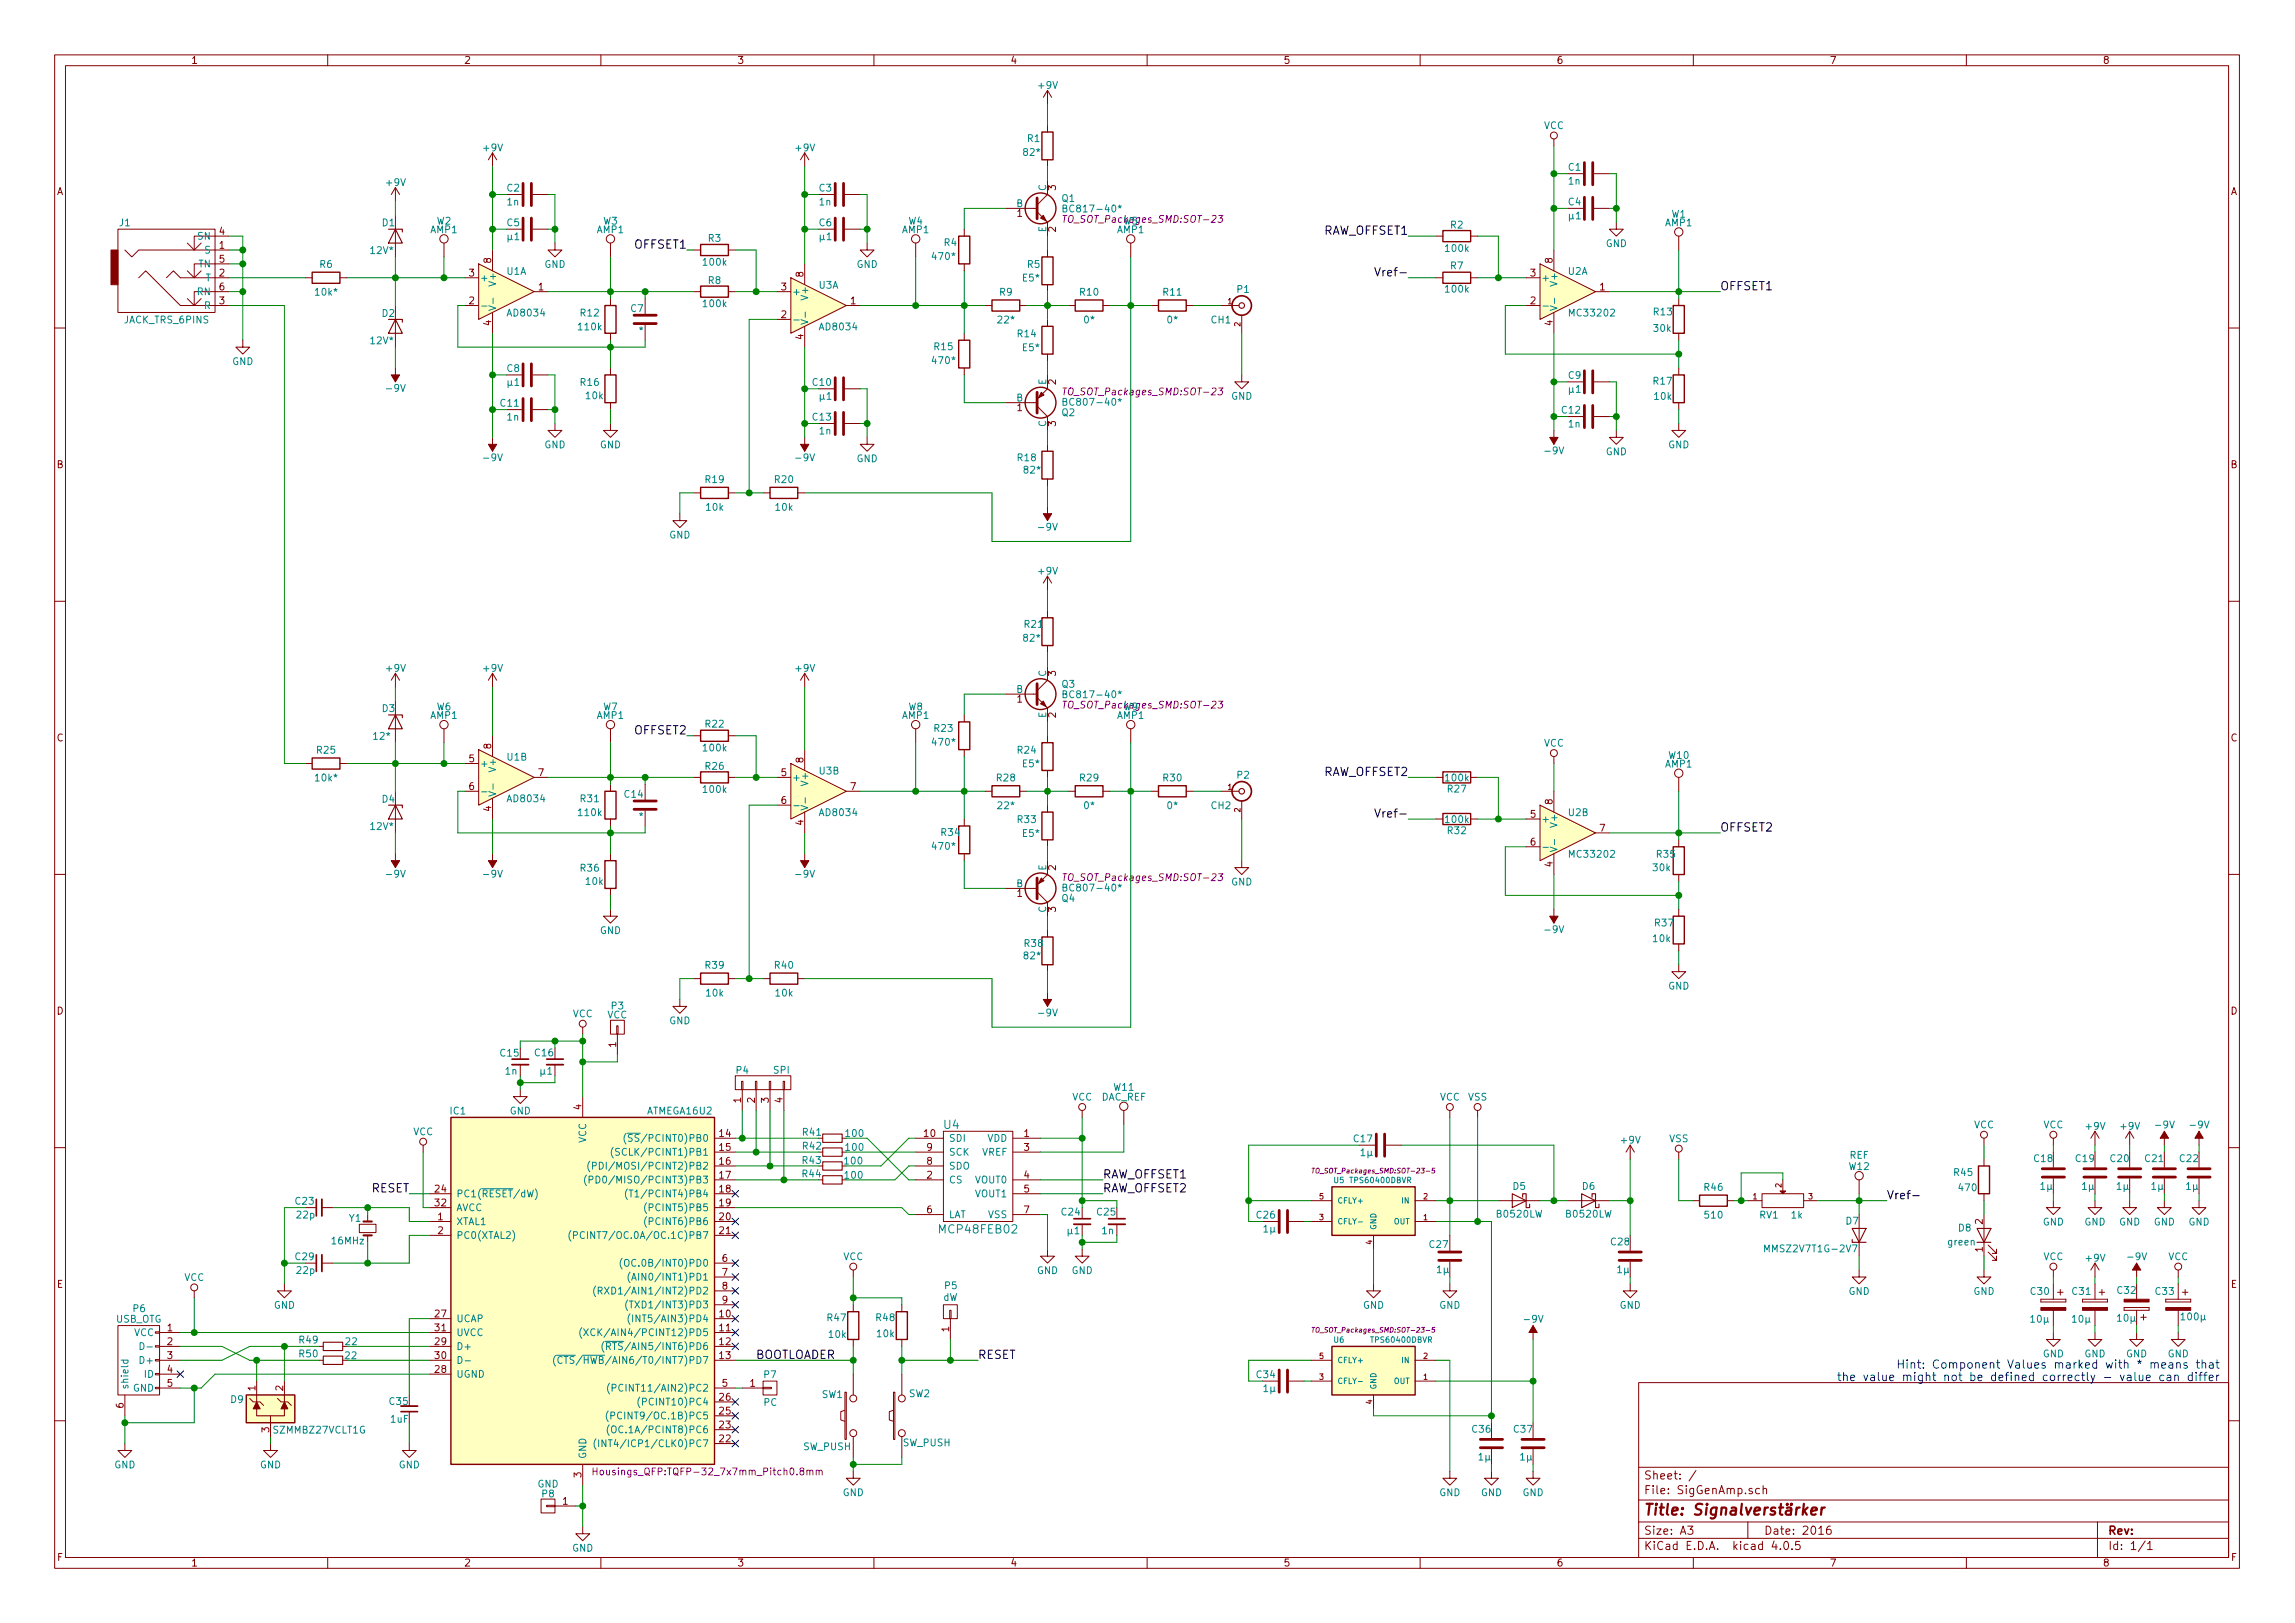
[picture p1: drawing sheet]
<svg xmlns="http://www.w3.org/2000/svg" width="420mm" height="297mm" viewBox="0 0 420 297" stroke-linecap="round" stroke-linejoin="round" font-family="sans-serif">
<defs><g id="words">
<text font-size="2.8" fill="#840000" x="301" y="277.3">Title: Signalverstärker</text>
<g font-size="2.1">
<text x="116.2" y="45.5">OFFSET1</text>
<text x="242" y="43">RAW_OFFSET1</text>
<text x="253" y="50.6">Vref-</text>
<text x="315" y="53.1">OFFSET1</text>
<text x="116.2" y="134.4">OFFSET2</text>
<text x="242" y="142">RAW_OFFSET2</text>
<text x="253" y="149.6">Vref-</text>
<text x="315" y="152.2">OFFSET2</text>
<text x="201.9" y="215.7">RAW_OFFSET1</text>
<text x="67.8" y="218.2">RESET</text>
<text x="201.9" y="218.2">RAW_OFFSET2</text>
<text x="345.4" y="219.5">Vref-</text>
<text x="138.4" y="248.7">BOOTLOADER</text>
<text x="179.1" y="248.7">RESET</text>
</g>
<g font-size="2.1" fill="#008484">
<text x="172.8" y="206.6">U4</text>
<text x="172.2" y="225.7">MCP48FEB02</text>
</g>
<g font-size="2.1" fill="#0000c2">
<text x="355.6" y="250.5">Hint: Component Values marked with * means that</text>
<text x="348.7" y="252.8">the value might not be defined correctly - value can differ</text>
</g>
<g font-size="2.1" fill="#840000">
<text x="301" y="273.5">File: SigGenAmp.sch</text>
<text x="301" y="270.8">Sheet: /</text>
<text x="301" y="280.9">Size: A3</text>
<text x="323" y="280.9">Date: 2016</text>
<text x="386" y="280.9">Rev:</text>
<text x="301" y="283.7">KiCad E.D.A. kicad 4.0.5</text>
<text x="386" y="283.7">Id: 1/1</text>
</g>
<g font-size="1.8" fill="#840000">
<text x="35" y="11.7">1</text>
<text x="85" y="11.7">2</text>
<text x="135" y="11.7">3</text>
<text x="185" y="11.7">4</text>
<text x="235" y="11.7">5</text>
<text x="285" y="11.7">6</text>
<text x="335" y="11.7">7</text>
<text x="385" y="11.7">8</text>
<text x="10.4" y="35.7">A</text>
<text x="193.3" y="34.8" transform="rotate(-90 193.3 34.8)">3</text>
<text x="408.4" y="35.7">A</text>
<text x="186.2" y="39.7">1</text>
<text x="40.2" y="45.5">1</text>
<text x="40.2" y="43">4</text>
<text x="193.3" y="42.4" transform="rotate(-90 193.3 42.4)">2</text>
<text x="40.2" y="50.6">2</text>
<text x="40.2" y="48">5</text>
<text x="40.2" y="53.1">6</text>
<text x="85.9" y="50.6">3</text>
<text x="89.9" y="48.1" transform="rotate(-90 89.9 48.1)">8</text>
<text x="98.6" y="53.1">1</text>
<text x="143" y="53.1">3</text>
<text x="147.1" y="50.7" transform="rotate(-90 147.1 50.7)">8</text>
<text x="280.2" y="50.6">3</text>
<text x="284.2" y="48.1" transform="rotate(-90 284.2 48.1)">8</text>
<text x="292.9" y="53.1">1</text>
<text x="40.2" y="55.7">3</text>
<text x="85.9" y="55.7">2</text>
<text x="89.9" y="59.6" transform="rotate(-90 89.9 59.6)">4</text>
<text x="143" y="58.2">2</text>
<text x="155.7" y="55.7">1</text>
<text x="280.2" y="55.7">2</text>
<text x="284.2" y="59.6" transform="rotate(-90 284.2 59.6)">4</text>
<text x="147.1" y="62.1" transform="rotate(-90 147.1 62.1)">4</text>
<text x="193.3" y="70.4" transform="rotate(-90 193.3 70.4)">2</text>
<text x="186.2" y="75.2">1</text>
<text x="193.3" y="78" transform="rotate(-90 193.3 78)">3</text>
<text x="10.4" y="85.7">B</text>
<text x="408.4" y="85.7">B</text>
<text x="193.3" y="123.7" transform="rotate(-90 193.3 123.7)">3</text>
<text x="186.2" y="128.6">1</text>
<text x="193.3" y="131.3" transform="rotate(-90 193.3 131.3)">2</text>
<text x="10.4" y="135.7">C</text>
<text x="89.9" y="137" transform="rotate(-90 89.9 137)">8</text>
<text x="408.4" y="135.7">C</text>
<text x="85.9" y="139.5">5</text>
<text x="98.6" y="142">7</text>
<text x="143" y="142">5</text>
<text x="147.1" y="139.6" transform="rotate(-90 147.1 139.6)">8</text>
<text x="85.9" y="144.6">6</text>
<text x="89.9" y="148.5" transform="rotate(-90 89.9 148.5)">4</text>
<text x="143" y="147.1">6</text>
<text x="155.7" y="144.6">7</text>
<text x="280.2" y="149.6">5</text>
<text x="284.2" y="147.2" transform="rotate(-90 284.2 147.2)">8</text>
<text x="147.1" y="151" transform="rotate(-90 147.1 151)">4</text>
<text x="280.2" y="154.7">6</text>
<text x="292.9" y="152.2">7</text>
<text x="193.3" y="159.3" transform="rotate(-90 193.3 159.3)">2</text>
<text x="284.2" y="158.6" transform="rotate(-90 284.2 158.6)">4</text>
<text x="186.2" y="164.1">1</text>
<text x="193.3" y="166.9" transform="rotate(-90 193.3 166.9)">3</text>
<text x="10.4" y="185.7">D</text>
<text x="408.4" y="185.7">D</text>
<text x="112.8" y="191.7" transform="rotate(-90 112.8 191.7)">1</text>
<text x="106.4" y="203.1" transform="rotate(-90 106.4 203.1)">4</text>
<text x="135.6" y="201.8" transform="rotate(-90 135.6 201.8)">1</text>
<text x="138.2" y="201.8" transform="rotate(-90 138.2 201.8)">2</text>
<text x="140.7" y="201.8" transform="rotate(-90 140.7 201.8)">3</text>
<text x="143.3" y="201.8" transform="rotate(-90 143.3 201.8)">4</text>
<text x="131.7" y="208.1">14</text>
<text x="169.2" y="208.1">10</text>
<text x="187.5" y="208.1">1</text>
<text x="131.7" y="210.6">15</text>
<text x="131.7" y="213.1">16</text>
<text x="131.7" y="215.7">17</text>
<text x="169.7" y="215.7">2</text>
<text x="169.7" y="213.1">8</text>
<text x="169.7" y="210.6">9</text>
<text x="187.5" y="210.6">3</text>
<text x="187.5" y="215.7">4</text>
<text x="79.7" y="220.8">32</text>
<text x="79.7" y="218.2">24</text>
<text x="131.7" y="218.2">18</text>
<text x="131.7" y="220.8">19</text>
<text x="187.5" y="218.2">5</text>
<text x="80.2" y="223.3">1</text>
<text x="80.2" y="225.8">2</text>
<text x="131.7" y="223.3">20</text>
<text x="131.7" y="225.8">21</text>
<text x="169.7" y="222">6</text>
<text x="187.5" y="222">7</text>
<text x="363" y="224" transform="rotate(-90 363 224)">2</text>
<text x="132.2" y="230.9">6</text>
<text x="132.2" y="233.5">7</text>
<text x="363" y="229.1" transform="rotate(-90 363 229.1)">1</text>
<text x="10.4" y="235.7">E</text>
<text x="132.2" y="236">8</text>
<text x="132.2" y="238.5">9</text>
<text x="408.4" y="235.7">E</text>
<text x="30.6" y="243.6">1</text>
<text x="79.7" y="243.6">31</text>
<text x="79.7" y="241.1">27</text>
<text x="131.7" y="241.1">10</text>
<text x="131.7" y="243.6">11</text>
<text x="173.7" y="243.7" transform="rotate(-90 173.7 243.7)">1</text>
<text x="30.6" y="246.2">2</text>
<text x="30.6" y="248.7">3</text>
<text x="30.6" y="251.2">4</text>
<text x="79.7" y="248.7">30</text>
<text x="79.7" y="251.2">28</text>
<text x="79.7" y="246.2">29</text>
<text x="131.7" y="246.2">12</text>
<text x="131.7" y="248.7">13</text>
<text x="22.6" y="257.7" transform="rotate(-90 22.6 257.7)">6</text>
<text x="30.6" y="253.8">5</text>
<text x="46.7" y="254.5" transform="rotate(-90 46.7 254.5)">1</text>
<text x="51.8" y="254.5" transform="rotate(-90 51.8 254.5)">2</text>
<text x="131.7" y="256.3">26</text>
<text x="132.2" y="253.8">5</text>
<text x="137.3" y="253.8">1</text>
<text x="49.3" y="262.1" transform="rotate(-90 49.3 262.1)">3</text>
<text x="131.7" y="263.9">22</text>
<text x="131.7" y="261.4">23</text>
<text x="131.7" y="258.9">25</text>
<text x="103" y="275.4">1</text>
<text x="106.4" y="270.4" transform="rotate(-90 106.4 270.4)">3</text>
<text x="10.5" y="285.7">F</text>
<text x="35" y="286.7">1</text>
<text x="85" y="286.7">2</text>
<text x="135" y="286.7">3</text>
<text x="185" y="286.7">4</text>
<text x="235" y="286.7">5</text>
<text x="285" y="286.7">6</text>
<text x="335" y="286.7">7</text>
<text x="385" y="286.7">8</text>
<text x="408.5" y="285.7">F</text>
</g>
<g font-size="1.8" fill="#008484">
<text x="190.2" y="16.2">+9V</text>
<text x="282.6" y="23.6">VCC</text>
<text x="88.6" y="27.7">+9V</text>
<text x="145.7" y="27.7">+9V</text>
<text x="187.5" y="28.5">82*</text>
<text x="188.1" y="26">R1</text>
<text x="70.8" y="34">+9V</text>
<text x="92.8" y="35">C2</text>
<text x="150" y="35">C3</text>
<text x="191.5" y="35" transform="rotate(-90 191.5 35)">C</text>
<text x="287.1" y="31.2">C1</text>
<text x="287.2" y="33.8">1n</text>
<text x="21.9" y="41.4">J1</text>
<text x="70" y="41.4">D1</text>
<text x="80" y="41.1">W2</text>
<text x="92.8" y="41.4">C5</text>
<text x="92.9" y="37.6">1n</text>
<text x="110.4" y="41.1">W3</text>
<text x="150" y="41.4">C6</text>
<text x="150" y="37.6">1n</text>
<text x="166.3" y="41.1">W4</text>
<text x="186.1" y="37.9">B</text>
<text x="194.4" y="36.9">Q1</text>
<text x="205.7" y="41.1">W5</text>
<text x="265.6" y="41.8">R2</text>
<text x="287.1" y="37.6">C4</text>
<text x="287.3" y="40.1">µ1</text>
<text x="304.9" y="41.4">AMP1</text>
<text x="306" y="39.8">W1</text>
<text x="36.1" y="43.9">SN</text>
<text x="37.4" y="46.4">S</text>
<text x="67.9" y="46.5">12V*</text>
<text x="78.8" y="42.7">AMP1</text>
<text x="93" y="43.9">µ1</text>
<text x="109.3" y="42.7">AMP1</text>
<text x="129.7" y="44.2">R3</text>
<text x="150.1" y="43.9">µ1</text>
<text x="165.2" y="42.7">AMP1</text>
<text x="170.9" y="47.6">470*</text>
<text x="172.9" y="45">R4</text>
<text x="191.5" y="42.5" transform="rotate(-90 191.5 42.5)">E</text>
<text x="204.6" y="42.7">AMP1</text>
<text x="264.7" y="46.1">100k</text>
<text x="294" y="45.2">GND</text>
<text x="36.2" y="48.9">TN</text>
<text x="37.5" y="51.5">T</text>
<text x="58.6" y="49">R6</text>
<text x="87.9" y="51.5">+</text>
<text x="90.8" y="52" transform="rotate(-90 90.8 52)">V+</text>
<text x="92.8" y="50.3">U1A</text>
<text x="99.6" y="49">GND</text>
<text x="128.9" y="48.6">100k</text>
<text x="129.7" y="52">R8</text>
<text x="149.9" y="52.8">U3A</text>
<text x="156.8" y="49">GND</text>
<text x="187.3" y="51.5">E5*</text>
<text x="188.1" y="49">R5</text>
<text x="226.5" y="53.6">P1</text>
<text x="264.7" y="53.5">100k</text>
<text x="265.6" y="49.3">R7</text>
<text x="282.2" y="51.5">+</text>
<text x="285.1" y="52" transform="rotate(-90 285.1 52)">V+</text>
<text x="287.1" y="50.3">U2A</text>
<text x="22.8" y="59.2">JACK_TRS_6PINS</text>
<text x="36" y="54">RN</text>
<text x="37.3" y="56.6">R</text>
<text x="57.9" y="54.1">10k*</text>
<text x="70" y="58">D2</text>
<text x="93.1" y="57.9">AD8034</text>
<text x="106.3" y="57.9">R12</text>
<text x="115.5" y="57.1">C7</text>
<text x="128.9" y="56.2">100k</text>
<text x="145" y="54">+</text>
<text x="148" y="54.6" transform="rotate(-90 148 54.6)">V+</text>
<text x="182.8" y="59.2">22*</text>
<text x="183" y="54.1">R9</text>
<text x="197.8" y="54.1">R10</text>
<text x="198.6" y="59.2">0*</text>
<text x="213" y="54.1">R11</text>
<text x="213.8" y="59.2">0*</text>
<text x="221.8" y="59.2">CH1</text>
<text x="287.6" y="57.9">MC33202</text>
<text x="302.8" y="57.7">R13</text>
<text x="67.9" y="63">12V*</text>
<text x="106" y="60.4">110k</text>
<text x="117" y="61.1">*</text>
<text x="150.2" y="60.4">AD8034</text>
<text x="171.1" y="64.1">R15</text>
<text x="186.3" y="61.7">R14</text>
<text x="187.3" y="64.2">E5*</text>
<text x="302.8" y="60.7">30k</text>
<text x="42.5" y="66.8">GND</text>
<text x="71" y="71.7">-9V</text>
<text x="92.8" y="68.1">C8</text>
<text x="93" y="70.6">µ1</text>
<text x="106.3" y="70.6">R16</text>
<text x="148.8" y="70.6">C10</text>
<text x="170.9" y="66.6">470*</text>
<text x="191.5" y="70.5" transform="rotate(-90 191.5 70.5)">E</text>
<text x="287.1" y="69.3">C9</text>
<text x="287.3" y="71.9">µ1</text>
<text x="302.7" y="70.4">R17</text>
<text x="91.7" y="74.4">C11</text>
<text x="92.9" y="76.9">1n</text>
<text x="107.3" y="73">10k</text>
<text x="148.8" y="76.9">C13</text>
<text x="150.1" y="73.1">µ1</text>
<text x="186.1" y="73.4">B</text>
<text x="194.4" y="76.1">Q2</text>
<text x="225.4" y="73.1">GND</text>
<text x="286" y="75.7">C12</text>
<text x="302.9" y="73.2">10k</text>
<text x="99.6" y="82">GND</text>
<text x="109.8" y="82">GND</text>
<text x="150" y="79.5">1n</text>
<text x="191.5" y="78.1" transform="rotate(-90 191.5 78.1)">C</text>
<text x="283.1" y="83.1">-9V</text>
<text x="287.2" y="78.2">1n</text>
<text x="294" y="83.3">GND</text>
<text x="305.4" y="82">GND</text>
<text x="88.8" y="84.4">-9V</text>
<text x="129.2" y="88.4">R19</text>
<text x="141.9" y="88.4">R20</text>
<text x="145.9" y="84.4">-9V</text>
<text x="156.8" y="84.6">GND</text>
<text x="186.3" y="84.4">R18</text>
<text x="187.6" y="86.7">82*</text>
<text x="129.3" y="93.5">10k</text>
<text x="142" y="93.5">10k</text>
<text x="122.5" y="98.5">GND</text>
<text x="190.4" y="97.1">-9V</text>
<text x="190.2" y="105.1">+9V</text>
<text x="187.5" y="117.4">82*</text>
<text x="187.6" y="114.9">R21</text>
<text x="70.8" y="122.9">+9V</text>
<text x="88.6" y="122.9">+9V</text>
<text x="145.7" y="122.9">+9V</text>
<text x="191.5" y="123.9" transform="rotate(-90 191.5 123.9)">C</text>
<text x="194.4" y="125.8">Q3</text>
<text x="70" y="130.3">D3</text>
<text x="78.8" y="131.6">AMP1</text>
<text x="80" y="130">W6</text>
<text x="109.3" y="131.6">AMP1</text>
<text x="110.4" y="130">W7</text>
<text x="165.2" y="131.6">AMP1</text>
<text x="166.3" y="130">W8</text>
<text x="186.1" y="126.8">B</text>
<text x="191.5" y="131.4" transform="rotate(-90 191.5 131.4)">E</text>
<text x="204.6" y="131.6">AMP1</text>
<text x="205.7" y="130">W9</text>
<text x="58.1" y="137.9">R25</text>
<text x="68.5" y="135.4">12*</text>
<text x="128.9" y="137.5">100k</text>
<text x="129.2" y="133.1">R22</text>
<text x="170.9" y="136.5">470*</text>
<text x="171.1" y="133.9">R23</text>
<text x="186.3" y="137.9">R24</text>
<text x="282.6" y="136.6">VCC</text>
<text x="57.9" y="143">10k*</text>
<text x="87.9" y="140.4">+</text>
<text x="90.8" y="140.9" transform="rotate(-90 90.8 140.9)">V+</text>
<text x="92.9" y="139.2">U1B</text>
<text x="129.2" y="140.9">R26</text>
<text x="145" y="142.9">+</text>
<text x="148" y="143.5" transform="rotate(-90 148 143.5)">V+</text>
<text x="150" y="141.7">U3B</text>
<text x="182.5" y="143">R28</text>
<text x="187.3" y="140.4">E5*</text>
<text x="197.8" y="143">R29</text>
<text x="213" y="143">R30</text>
<text x="226.5" y="142.5">P2</text>
<text x="264.7" y="143">100k</text>
<text x="304.9" y="140.4">AMP1</text>
<text x="305.5" y="138.9">W10</text>
<text x="70" y="146.9">D4</text>
<text x="93.1" y="146.8">AD8034</text>
<text x="106" y="149.3">110k</text>
<text x="106.3" y="146.8">R31</text>
<text x="114.4" y="146">C14</text>
<text x="128.9" y="145.1">100k</text>
<text x="150.2" y="149.3">AD8034</text>
<text x="182.8" y="148.1">22*</text>
<text x="198.6" y="148.1">0*</text>
<text x="213.8" y="148.1">0*</text>
<text x="221.8" y="148.1">CH2</text>
<text x="265.1" y="145">R27</text>
<text x="287.2" y="149.3">U2B</text>
<text x="67.9" y="151.9">12V*</text>
<text x="117" y="150">*</text>
<text x="170.9" y="155.5">470*</text>
<text x="172.4" y="153">R34</text>
<text x="186.3" y="150.6">R33</text>
<text x="187.3" y="153.1">E5*</text>
<text x="264.7" y="150.6">100k</text>
<text x="265.1" y="152.6">R32</text>
<text x="282.2" y="150.5">+</text>
<text x="285.1" y="151.1" transform="rotate(-90 285.1 151.1)">V+</text>
<text x="71" y="160.6">-9V</text>
<text x="88.8" y="160.6">-9V</text>
<text x="106.3" y="159.5">R36</text>
<text x="107.3" y="161.9">10k</text>
<text x="145.9" y="160.6">-9V</text>
<text x="191.5" y="159.4" transform="rotate(-90 191.5 159.4)">E</text>
<text x="287.6" y="157">MC33202</text>
<text x="302.7" y="159.4">30k</text>
<text x="303.4" y="157">R35</text>
<text x="186.1" y="162.3">B</text>
<text x="191.5" y="167" transform="rotate(-90 191.5 167)">C</text>
<text x="194.4" y="165">Q4</text>
<text x="225.4" y="162">GND</text>
<text x="109.8" y="170.9">GND</text>
<text x="187.6" y="173.3">R38</text>
<text x="283.1" y="170.8">-9V</text>
<text x="302.7" y="172.4">10k</text>
<text x="303" y="169.5">R37</text>
<text x="129.2" y="177.3">R39</text>
<text x="141.9" y="177.3">R40</text>
<text x="187.6" y="175.6">82*</text>
<text x="112" y="184.7">P3</text>
<text x="129.3" y="182.4">10k</text>
<text x="142" y="182.4">10k</text>
<text x="190.4" y="186">-9V</text>
<text x="305.4" y="181.1">GND</text>
<text x="104.8" y="186.2">VCC</text>
<text x="111.2" y="186.4">VCC</text>
<text x="122.5" y="187.4">GND</text>
<text x="91.6" y="193.4">C15</text>
<text x="92.5" y="196.7">1n</text>
<text x="98" y="193.3">C16</text>
<text x="99" y="196.7">µ1</text>
<text x="134.8" y="196.5">P4</text>
<text x="141.6" y="196.5">SPI</text>
<text x="82.4" y="203.9">IC1</text>
<text x="93.3" y="203.9">GND</text>
<text x="118.5" y="203.9">ATMEGA16U2</text>
<text x="196.3" y="201.4">VCC</text>
<text x="201.6" y="201.4">DAC_REF</text>
<text x="203.9" y="199.6">W11</text>
<text x="263.6" y="201.4">VCC</text>
<text x="268.8" y="201.4">VSS</text>
<text x="75.6" y="207.8">VCC</text>
<text x="107.3" y="209.3" transform="rotate(-90 107.3 209.3)">VCC</text>
<text x="116" y="209">(SS/PCINT0)PB0</text>
<text x="147" y="207.8">R41</text>
<text x="154.9" y="208.1">100</text>
<text x="173.7" y="209">SDI</text>
<text x="180.7" y="209">VDD</text>
<text x="247.9" y="209">C17</text>
<text x="296.8" y="209.3">+9V</text>
<text x="305.6" y="209">VSS</text>
<text x="361.4" y="206.5">VCC</text>
<text x="374.1" y="206.5">VCC</text>
<text x="381.9" y="206.7">+9V</text>
<text x="388.3" y="206.7">+9V</text>
<text x="394.9" y="206.5">-9V</text>
<text x="401.2" y="206.5">-9V</text>
<text x="110.4" y="214">(PDI/MOSI/PCINT2)PB2</text>
<text x="113.6" y="211.5">(SCLK/PCINT1)PB1</text>
<text x="146.9" y="215.5">R44</text>
<text x="147" y="213">R43</text>
<text x="147" y="210.4">R42</text>
<text x="154.7" y="213.1">100</text>
<text x="154.8" y="215.7">100</text>
<text x="154.9" y="210.6">100</text>
<text x="173.7" y="214">SDO</text>
<text x="173.7" y="211.5">SCK</text>
<text x="179.7" y="211.5">VREF</text>
<text x="249.2" y="211.6">1µ</text>
<text x="338.6" y="214.1">W12</text>
<text x="338.6" y="212.1">REF</text>
<text x="357.8" y="215.2">R45</text>
<text x="372.4" y="212.7">C18</text>
<text x="380.1" y="212.7">C19</text>
<text x="386.4" y="212.7">C20</text>
<text x="392.8" y="212.7">C21</text>
<text x="399.1" y="212.7">C22</text>
<text x="54.1" y="220.5">C23</text>
<text x="83.6" y="221.7">AVCC</text>
<text x="83.6" y="219.1">PC1(RESET/dW)</text>
<text x="109.9" y="216.6">(PD0/MISO/PCINT3)PB3</text>
<text x="116.3" y="219.1">(T1/PCINT4)PB4</text>
<text x="118.9" y="221.7">(PCINT5)PB5</text>
<text x="173.7" y="216.6">CS</text>
<text x="178.5" y="216.6">VOUT0</text>
<text x="178.5" y="219.1">VOUT1</text>
<text x="277" y="217.7">D5</text>
<text x="289.7" y="217.7">D6</text>
<text x="312.1" y="217.9">R46</text>
<text x="358.7" y="218">470</text>
<text x="373.6" y="217.7">1µ</text>
<text x="381.3" y="217.7">1µ</text>
<text x="387.6" y="217.7">1µ</text>
<text x="394" y="217.7">1µ</text>
<text x="400.3" y="217.7">1µ</text>
<text x="54.4" y="223">22p</text>
<text x="60.8" y="227.7">16MHz</text>
<text x="63.9" y="223.6">Y1</text>
<text x="83.6" y="224.2">XTAL1</text>
<text x="83.6" y="226.7">PC0(XTAL2)</text>
<text x="107.1" y="226.7">(PCINT7/OC.0A/OC.1C)PB7</text>
<text x="118.9" y="224.2">(PCINT6)PB6</text>
<text x="173.7" y="222.9">LAT</text>
<text x="180.9" y="222.9">VSS</text>
<text x="194.4" y="222.4">C24</text>
<text x="195.5" y="225.9">µ1</text>
<text x="200.9" y="222.4">C25</text>
<text x="201.8" y="225.9">1n</text>
<text x="230.1" y="223">C26</text>
<text x="231.4" y="225.5">1µ</text>
<text x="274.1" y="222.8">B0520LW</text>
<text x="286.8" y="222.8">B0520LW</text>
<text x="295" y="227.9">C28</text>
<text x="312.2" y="223">510</text>
<text x="322.1" y="223">RV1</text>
<text x="328" y="223">1k</text>
<text x="338" y="224.1">D7</text>
<text x="356.7" y="227.9">green</text>
<text x="358.6" y="225.4">D8</text>
<text x="374" y="224.3">GND</text>
<text x="381.6" y="224.3">GND</text>
<text x="387.9" y="224.3">GND</text>
<text x="394.3" y="224.3">GND</text>
<text x="400.6" y="224.3">GND</text>
<text x="54.1" y="230.6">C29</text>
<text x="54.4" y="233.1">22p</text>
<text x="115.4" y="231.8">(OC.0B/INT0)PD0</text>
<text x="154.4" y="230.6">VCC</text>
<text x="189.8" y="233.2">GND</text>
<text x="196.2" y="233.2">GND</text>
<text x="261.7" y="228.4">C27</text>
<text x="263.1" y="233">1µ</text>
<text x="296.2" y="233">1µ</text>
<text x="323.7" y="229.2">MMSZ2V7T1G-2V7</text>
<text x="374.1" y="230.6">VCC</text>
<text x="381.9" y="230.9">+9V</text>
<text x="389.8" y="230.6">-9V</text>
<text x="396.9" y="230.6">VCC</text>
<text x="33.7" y="234.4">VCC</text>
<text x="50.1" y="239.5">GND</text>
<text x="111.6" y="236.9">(RXD1/AIN1/INT2)PD2</text>
<text x="116.3" y="239.4">(TXD1/INT3)PD3</text>
<text x="116.8" y="234.4">(AIN0/INT1)PD1</text>
<text x="172.6" y="238.1">dW</text>
<text x="173" y="235.9">P5</text>
<text x="249.5" y="239.5">GND</text>
<text x="263.5" y="239.5">GND</text>
<text x="296.5" y="239.5">GND</text>
<text x="338.4" y="237">GND</text>
<text x="361.3" y="237">GND</text>
<text x="371.8" y="237">C30</text>
<text x="379.4" y="237">C31</text>
<text x="387.7" y="236.8">C32</text>
<text x="394.7" y="237">C33</text>
<text x="21.1" y="242">USB_OTG</text>
<text x="24.4" y="240.1">P6</text>
<text x="24.5" y="244.5">VCC</text>
<text x="54.8" y="245.9">R49</text>
<text x="83.6" y="244.5">UVCC</text>
<text x="83.6" y="242">UCAP</text>
<text x="109.1" y="244.5">(XCK/AIN4/PCINT12)PD5</text>
<text x="116.8" y="242">(INT5/AIN3)PD4</text>
<text x="151.5" y="241.8">R47</text>
<text x="151.8" y="244.8">10k</text>
<text x="160.5" y="241.8">R48</text>
<text x="160.6" y="244.7">10k</text>
<text x="279.3" y="242">-9V</text>
<text x="371.9" y="242">10µ</text>
<text x="379.5" y="242">10µ</text>
<text x="387.8" y="241.9">10µ</text>
<text x="399.5" y="241.6">100µ</text>
<text x="25.9" y="249.6">D+</text>
<text x="54.8" y="248.4">R50</text>
<text x="63.2" y="248.7">22</text>
<text x="63.3" y="246.2">22</text>
<text x="83.6" y="247.1">D+</text>
<text x="105.5" y="249.6">(CTS/HWB/AIN6/T0/INT7)PD7</text>
<text x="112.8" y="247.1">(RTS/AIN5/INT6)PD6</text>
<text x="374" y="248.4">GND</text>
<text x="381.6" y="248.4">GND</text>
<text x="389.2" y="248.4">GND</text>
<text x="396.8" y="248.4">GND</text>
<text x="23.5" y="254.3" transform="rotate(-90 23.5 254.3)">shield</text>
<text x="24.3" y="254.7">GND</text>
<text x="26.4" y="252.1">ID</text>
<text x="42.3" y="256.8">D9</text>
<text x="71.3" y="257.1">C35</text>
<text x="83.6" y="252.1">UGND</text>
<text x="113.4" y="254.7">(PCINT11/AIN2)PC2</text>
<text x="117.9" y="257.2">(PCINT10)PC4</text>
<text x="139.8" y="257.3">PC</text>
<text x="139.9" y="252.2">P7</text>
<text x="150.5" y="255.8">SW1</text>
<text x="166.4" y="255.7">SW2</text>
<text x="230.1" y="252.2">C34</text>
<text x="231.4" y="254.7">1µ</text>
<text x="50.2" y="262.3">SZMMBZ27VCLT1G</text>
<text x="71.5" y="260.4">1uF</text>
<text x="113" y="262.3">(OC.1A/PCINT8)PC6</text>
<text x="113" y="259.8">(PCINT9/OC.1B)PC5</text>
<text x="269.6" y="262.2">C36</text>
<text x="277.2" y="262.2">C37</text>
<text x="20.9" y="268.7">GND</text>
<text x="47.6" y="268.7">GND</text>
<text x="73" y="268.7">GND</text>
<text x="107.3" y="267" transform="rotate(-90 107.3 267)">GND</text>
<text x="111.8" y="264.8">(INT4/ICP1/CLK0)PC7</text>
<text x="147" y="265.4">SW_PUSH</text>
<text x="165.3" y="264.7">SW_PUSH</text>
<text x="270.8" y="267.3">1µ</text>
<text x="278.4" y="267.3">1µ</text>
<text x="98.4" y="272.2">GND</text>
<text x="99.3" y="274">P8</text>
<text x="154.3" y="273.8">GND</text>
<text x="263.5" y="273.8">GND</text>
<text x="271.1" y="273.8">GND</text>
<text x="278.7" y="273.8">GND</text>
<text x="104.7" y="284">GND</text>
</g>
<g font-size="1.8" fill="#840084">
<text x="195.3" y="40.8">TO_SOT_Packages_SMD:SOT-23</text>
<text x="195.5" y="38.8">BC817-40*</text>
<text x="195.3" y="72.3">TO_SOT_Packages_SMD:SOT-23</text>
<text x="195.5" y="74.2">BC807-40*</text>
<text x="195.3" y="129.7">TO_SOT_Packages_SMD:SOT-23</text>
<text x="195.5" y="127.7">BC817-40*</text>
<text x="195.3" y="161.2">TO_SOT_Packages_SMD:SOT-23</text>
<text x="195.5" y="163.1">BC807-40*</text>
<text x="110.3" y="270">Housings_QFP:TQFP-32_7x7mm_Pitch0.8mm</text>
</g>
<g font-size="1.4" fill="#840000">
<text x="224.8" y="55.7">1</text>
<text x="227.1" y="59.7" transform="rotate(-90 227.1 59.7)">2</text>
<text x="224.8" y="144.6">1</text>
<text x="227.1" y="148.6" transform="rotate(-90 227.1 148.6)">2</text>
<text x="241.6" y="219.5">5</text>
<text x="260.6" y="219.5">2</text>
<text x="320.9" y="219.5">1</text>
<text x="326.1" y="217.3" transform="rotate(-90 326.1 217.3)">2</text>
<text x="331.1" y="219.5">3</text>
<text x="241.6" y="223.3">3</text>
<text x="251.2" y="227.7" transform="rotate(-90 251.2 227.7)">4</text>
<text x="260.6" y="223.3">1</text>
<text x="241.6" y="248.7">5</text>
<text x="260.6" y="248.7">2</text>
<text x="241.6" y="252.5">3</text>
<text x="251.2" y="257" transform="rotate(-90 251.2 257)">4</text>
<text x="260.6" y="252.5">1</text>
</g>
<g font-size="1.4" fill="#008484">
<text x="244.2" y="216.5">U5</text>
<text x="244.9" y="220.3">CFLY+</text>
<text x="247.4" y="216.5">TPS60400DBVR</text>
<text x="256.6" y="220.3">IN</text>
<text x="244.9" y="224.1">CFLY-</text>
<text x="252" y="225.1" transform="rotate(-90 252 225.1)">GND</text>
<text x="255.1" y="224.1">OUT</text>
<text x="244.2" y="245.7">U6</text>
<text x="251.2" y="245.7">TPS60400DBVR</text>
<text x="244.9" y="249.5">CFLY+</text>
<text x="256.6" y="249.5">IN</text>
<text x="244.9" y="253.3">CFLY-</text>
<text x="252" y="254.3" transform="rotate(-90 252 254.3)">GND</text>
<text x="255.1" y="253.3">OUT</text>
</g>
<g font-size="1.2" fill="#840084">
<text x="241.1" y="214.7">TO_SOT_Packages_SMD:SOT-23-5</text>
<text x="241.1" y="243.9">TO_SOT_Packages_SMD:SOT-23-5</text>
</g>
</g></defs>
<g fill="none" stroke="#840000" stroke-width=".18">
<path d="M10 10h400v277h-400zM12 12h396v273.1h-396zM60 10v2M110 10v2M160 10v2M191.8 16.5v2.6M191.8 16.5l-.8 1.3M191.8 16.5l.7 1.3M210 10v2M260 10v2M310 10v2M360 10v2"/>
<path d="M72.4 34.3v2.6M72.4 39.4v7.6M72.4 34.3l-.8 1.3M72.4 34.3l.8 1.3M90.2 28v2.5M90.2 28l-.8 1.2M90.2 28l.7 1.2M97.5 35.6h2.8M147.3 28v2.5M147.3 28l-.7 1.2M147.3 28l.8 1.2M154.7 35.6h2.8"/>
<path d="M184.1 38.1h5.8M189.9 38.8l1.9 1.9v2.5M191.8 33.1v2.5l-1.9 1.9M191.8 22.9v1.3M191.8 29.2v1.3M284.5 25.4v1.3M287 31.8h2.8M291.8 38.1h2.8M291.8 31.8h2.8M21.6 41.9h17.8v15.3h-17.8zM22.9 45.8l1.2 1.2 1.3-1.2h16.5M25.4 50.8l1.3-1.2 6.3 6.3h8.9"/>
<path d="M30.5 50.8l1.2-1.2 1.3 1.2h8.9M34.3 54.6l1.3 1.3 1.2-1.3M34.3 49.6l1.3 1.2 1.2-1.2M34.3 44.5l1.3 1.3 1.2-1.3M41.9 53.4h-6.3v2.5M41.9 48.3h-6.3v2.5M41.9 43.2h-6.3v2.6M55.9 50.8h1.2M62.2 50.8h1.3M72.4 55.9v7.6M81.3 44.5v2.5M85.1 55.9h2.5"/>
<path d="M85.1 50.8h2.5M87.6 48.3l10.2 5.1-10.2 5.1zM90.2 45.8v3.8M90.2 57.2v3.8M97.5 41.9h2.8M97.8 53.4h2.5M101.6 44.5v1.3h1.3l-1.3 1.2-1.3-1.2h1.3M111.8 44.5v2.5M111.8 54.6v1.3M118.1 54.6v2.8M118.1 59.5v2.8M127 53.4h1.3"/>
<path d="M127 45.8h1.3M133.3 53.4h1.3M133.3 45.8h1.3M142.2 53.4h2.6M142.2 58.5h2.6M144.8 50.8l10.1 5.1-10.1 5.1zM147.3 48.3v3.8M147.3 59.7v3.8M154.7 41.9h2.8M154.9 55.9h2.6M158.7 44.5v1.3h1.3l-1.3 1.2-1.2-1.2h1.2M167.6 44.5v2.5"/>
<path d="M176.5 41.9v1.3M176.5 48.3v1.3M180.3 55.9h1.3M186.7 55.9h1.3M191.8 45.8v1.2M191.8 52.1v1.3M191.8 58.5v1.2M195.6 55.9h1.2M201.9 55.9h1.3M207 44.5v2.5M210.8 55.9h1.3M217.2 55.9h1.2"/>
<path d="M223.5 55.9h3.3M227.3 57.7v3.3M262.9 50.8h1.3M262.9 43.2h1.3M269.2 50.8h1.3M269.2 43.2h1.3M279.4 55.9h2.5M279.4 50.8h2.5M281.9 48.3l10.2 5.1-10.2 5.1zM284.5 45.8v3.8M284.5 57.2v3.8M292.1 53.4h2.5"/>
<path d="M295.9 40.7v1.2h1.3l-1.3 1.3-1.3-1.3h1.3M307.3 43.2v2.6M307.3 54.6v1.3M10 60h2M44.4 62.3v1.2h1.3l-1.3 1.3-1.2-1.3h1.2M72.4 67.3v2.6M92.7 75h2.8M97.5 75h2.8M97.5 68.6h2.8M101.6 77.5v1.3h1.3l-1.3 1.2-1.3-1.2h1.3M111.8 77.5v1.3h1.2l-1.2 1.2-1.3-1.2h1.3M111.8 61v1.3"/>
<path d="M111.8 67.3v1.3M111.8 73.7v1.3M149.9 77.5h2.8M149.9 71.2h2.8M154.7 77.5h2.8M154.7 71.2h2.8M176.5 61v1.3M176.5 67.3v1.3M184.1 73.7h5.8M189.9 74.3l1.9 1.9v2.6M191.8 68.6v2.6l-1.9 1.9M191.8 64.8v1.3"/>
<path d="M227.3 68.6v1.3h1.3l-1.3 1.3-1.2-1.3h1.2M284.5 78.8v2.5M287 76.2h2.8M291.8 76.2h2.8M291.8 69.9h2.8M295.9 78.8v1.2h1.3l-1.3 1.3-1.3-1.3h1.3M307.3 77.5v1.3h1.3l-1.3 1.2-1.2-1.2h1.2M307.3 61v1.3M307.3 67.3v1.3M307.3 73.7v1.3M408 60h2M90.2 80v2.6"/>
<path d="M124.5 94v1.3h1.2l-1.2 1.3-1.3-1.3h1.3M127 90.2h1.3M133.3 90.2h1.3M139.7 90.2h1.3M146 90.2h1.3M147.3 80v2.6M158.7 80v1.3h1.3l-1.3 1.3-1.2-1.3h1.2M191.8 81.3v1.3M191.8 87.7v1.2M191.8 92.7v2.6M10 110h2M191.8 105.4v2.6"/>
<path d="M191.8 111.8v1.3M191.8 118.1v1.3M191.8 105.4l-.8 1.3M191.8 105.4l.7 1.3M408 110h2M55.9 139.7h1.2M62.2 139.7h1.3M72.4 123.2v2.6M72.4 128.3v7.6M72.4 123.2l-.8 1.3M72.4 123.2l.8 1.3M81.3 133.4v2.5"/>
<path d="M85.1 139.7h2.5M87.6 137.2l10.2 5.1-10.2 5.1zM90.2 123.2v2.6M90.2 134.7v3.8M90.2 123.2l-.8 1.3M90.2 123.2l.7 1.3M111.8 133.4v2.5M127 134.7h1.3M133.3 134.7h1.3M144.8 139.7l10.1 5.1-10.1 5.1zM147.3 123.2v2.6M147.3 137.2v3.8"/>
<path d="M147.3 123.2l-.7 1.3M147.3 123.2l.8 1.3M167.6 133.4v2.5M176.5 130.8v1.3M176.5 137.2v1.3M184.1 127h5.8M189.9 127.7l1.9 1.9v2.5M191.8 122v2.5l-1.9 1.9M191.8 134.7v1.2M207 133.4v2.5M284.5 138.5v1.2M72.4 144.8v7.6"/>
<path d="M72.4 156.2v2.6M85.1 144.8h2.5M90.2 146.1v3.8M90.2 156.2v2.6M97.8 142.3h2.5M111.8 143.5v1.3M111.8 149.9v1.3M111.8 156.2v1.3M118.1 143.5v2.8M118.1 148.4v2.8M127 142.3h1.3M133.3 142.3h1.3"/>
<path d="M142.2 142.3h2.6M142.2 147.4h2.6M147.3 148.6v3.8M147.3 156.2v2.6M154.9 144.8h2.6M176.5 149.9v1.3M176.5 156.2v1.3M180.3 144.8h1.3M186.7 144.8h1.3M191.8 157.5v2.6l-1.9 1.9M191.8 141v1.3M191.8 147.4v1.2"/>
<path d="M191.8 153.7v1.3M195.6 144.8h1.2M201.9 144.8h1.3M210.8 144.8h1.3M217.2 144.8h1.2M223.5 144.8h3.3M227.3 157.5v1.3h1.3l-1.3 1.3-1.2-1.3h1.2M227.3 146.6v3.3M262.9 142.3h1.3M262.9 149.9h1.3M269.2 142.3h1.3M269.2 149.9h1.3"/>
<path d="M279.4 149.9h2.5M279.4 155h2.5M281.9 147.4l10.2 5-10.2 5.1zM284.5 144.8v3.8M284.5 156.2v3.9M292.1 152.4h2.5M307.3 142.3v2.5M307.3 153.7v1.3M10 160h2M111.8 166.4v1.3h1.2l-1.2 1.2-1.3-1.2h1.3M111.8 162.6v1.3M127 179.1h1.3"/>
<path d="M133.3 179.1h1.3M139.7 179.1h1.3M146 179.1h1.3M184.1 162.6h5.8M189.9 163.2l1.9 1.9v2.6M191.8 170.2v1.3M191.8 176.6v1.2M284.5 166.4v2.5M307.3 176.6v1.2h1.3l-1.3 1.3-1.2-1.3h1.2M307.3 160.1v1.2M307.3 166.4v1.3M307.3 172.8v1.2"/>
<path d="M408 160h2M95.2 199.4v1.3h-1.2l1.2 1.3 1.3-1.3h-1.3M95.2 194.9v2M101.6 194.9v2M106.7 188v1.3M111.8 186.7h2.5v2.6h-2.5zM112.9 187.7h.3v1.6h-.3zM113 189.3v3.8M124.5 182.9v1.3h1.2l-1.2 1.3-1.3-1.3h1.3M134.6 196.9h10.2v2.5h-10.2zM135.8 197.9h.2v1.5h-.2zM135.9 199.4v3.8"/>
<path d="M138.3 197.9h.3v1.5h-.3zM138.4 199.4v3.8M140.8 197.9h.3v1.5h-.3zM141 199.4v3.8M143.4 197.9h.2v1.5h-.2zM143.5 199.4v3.8M191.8 181.6v2.6M10 210h2M77.5 209.6v1.3M78.7 218.5h3.8M106.7 200.7v3.8M130.8 208.3h3.8"/>
<path d="M130.8 210.9h3.8M130.8 213.4h3.8M130.8 215.9h3.8M130.8 218.5h3.8M149.9 208.3h.7M154.2 208.3h.7M154.2 210.9h.7M154.2 213.4h.7M154.2 215.9h.7M167.6 208.3h5.1M167.6 210.9h5.1M167.6 213.4h5.1"/>
<path d="M167.6 215.9h5.1M172.7 207h12.7v16.6h-12.7zM185.4 208.3h5.1M185.4 210.9h5.1M185.4 215.9h5.1M185.4 218.5h5.1M198.1 203.2v1.3M205.7 203.2v2.6M240 219.7h3.8M248.9 209.6h2.8M253.7 209.6h2.8M259.1 219.7h3.8"/>
<path d="M265.4 203.2v1.3M270.5 203.2v1.3M274.3 219.7h7.6M287 219.7h7.6M298.4 209.6l-.7 1.3M298.4 209.6v2.5M298.4 209.6l.8 1.3M307.3 210.9v1.2M309.9 219.7h1.2M316.2 219.7h1.3M320 219.7h2.6M322.6 218.5h7.6v2.5h-7.6z"/>
<path d="M326.4 215.9v2.1M330.2 219.7h2.5M340.4 215.9v2.6M363.2 208.3v1.3M363.2 212.1v1.3M363.2 218.5v1.2M375.9 219.7v1.3h1.3l-1.3 1.3-1.3-1.3h1.3M375.9 208.3v1.3M375.9 210.9v2.8M375.9 215.7v2.8M383.5 219.7v1.3h1.3l-1.3 1.3-1.2-1.3h1.2M383.5 207v2.6"/>
<path d="M383.5 210.9v2.8M383.5 215.7v2.8M383.5 207l-.7 1.3M383.5 207l.8 1.3M389.9 219.7v1.3h1.3l-1.3 1.3-1.3-1.3h1.3M389.9 207v2.6M389.9 210.9v2.8M389.9 215.7v2.8M389.9 207l-.8 1.3M389.9 207l.8 1.3M396.2 219.7v1.3h1.3l-1.3 1.3-1.2-1.3h1.2M396.2 207v2.6"/>
<path d="M396.2 210.9v2.8M396.2 215.7v2.8M402.6 219.7v1.3h1.3l-1.3 1.3-1.3-1.3h1.3M402.6 207v2.6M402.6 210.9v2.8M402.6 215.7v2.8M408 210h2M35.6 236.3v1.2M52.1 235v1.3h-1.3l1.3 1.2 1.2-1.2h-1.2M58.9 221h2.1M58.9 231.2h2.1M65.8 224.1h3v1.5h-3z"/>
<path d="M67.3 222.3v1.3M67.3 226.1v1.3M78.7 221h3.8M78.7 223.6h3.8M78.7 226.1h3.8M130.8 221h3.8M130.8 223.6h3.8M130.8 226.1h3.8M130.8 231.2h3.8M130.8 233.7h3.8M130.8 236.3h3.8M130.8 238.8h3.8"/>
<path d="M156.2 232.4v1.3M156.2 238.8v1.3M165.1 238.8v1.3M167.6 222.3h5.1M172.7 238.8h2.6v2.5h-2.6zM173.9 239.8h.2v1.5h-.2zM185.4 222.3h5.1M191.8 228.6v1.3h1.2l-1.2 1.3-1.3-1.3h1.3M198.1 228.6v1.3h1.3l-1.3 1.3-1.3-1.3h1.3M198.1 224.1v2M204.5 224.1v2M231.1 223.6h2.8"/>
<path d="M236 223.6h2.8M240 223.6h3.8M251.5 235v1.3h1.2l-1.2 1.2-1.3-1.2h1.3M251.5 226.1v2.5M259.1 223.6h3.8M265.4 235v1.3h1.3l-1.3 1.2-1.2-1.2h1.2M265.4 226.1v2.8M265.4 230.9v2.8M298.4 235v1.3h1.3l-1.3 1.2-1.2-1.2h1.2M298.4 226.1v2.8M298.4 230.9v2.8M340.4 232.4v1.3h1.2l-1.2 1.3-1.3-1.3h1.3"/>
<path d="M340.4 222.3v7.6M363.2 232.4v1.3h1.3l-1.3 1.3-1.3-1.3h1.3M363.2 222.3v7.6M364 229.1l1.5 1.6v-.8v.8h-.8M364 227.9l1.5 1.5v-.8v.8h-.8M373.6 238.3h4.6zM373.6 237.8h4.6zM373.6 237.8v.5zM375.9 232.4v1.3M375.9 235v2.8M375.9 239.8v2.8M376.7 236.5h1"/>
<path d="M377.2 236v1M378.2 237.8v.5zM381.3 238.3h4.5zM381.3 237.8h4.5zM381.3 237.8v.5zM383.5 231.2v2.5M383.5 235v2.8M383.5 239.8v2.8M383.5 231.2l-.7 1.2M383.5 231.2l.8 1.2M384.3 236.5h1M384.8 236v1"/>
<path d="M385.8 237.8v.5zM388.9 239.3h4.5zM388.9 239.8h4.5zM388.9 239.3v.5zM391.2 231.2v2.5M391.2 235v2.8M391.2 239.8v2.8M393.4 239.3v.5zM396.5 238.3h4.6zM396.5 237.8h4.6zM396.5 237.8v.5zM398.8 232.4v1.3"/>
<path d="M398.8 235v2.8M398.8 239.8v2.8M399.5 236.5h1.1M400 236v1M401.1 237.8v.5zM21.6 242.6h7.6v12.7h-7.6zM22.9 255.3v3.8M28.4 243.7h.8v.3h-.8zM28.4 246.3h.8v.2h-.8zM28.4 248.8h.8v.3h-.8zM28.4 251.4h.8v.2h-.8zM28.4 253.9h.8v.3h-.8z"/>
<path d="M29.2 246.4h3.8M29.2 249h3.8M29.2 243.9h3.8M29.2 251.5h3.8M29.2 254h3.8M45.7 255.9l.7 .7h1.2l.7 .6M47 257.8v1.3h5.1v-1.3M47 252.8v3.8M49.5 259.1v3.8M50.8 255.9l.6 .7h1.3l.6 .6M52.1 252.8v3.8M58.4 246.4h.8"/>
<path d="M58.4 249h.8M62.7 246.4h.8M74.9 258.4v2M78.7 246.4h3.8M78.7 249h3.8M78.7 243.9h3.8M78.7 251.5h3.8M78.7 241.3h3.8M130.8 246.4h3.8M130.8 249h3.8M130.8 243.9h3.8M130.8 254h3.8"/>
<path d="M130.8 241.3h3.8M130.8 259.1h3.8M130.8 256.6h3.8M135.9 254h3.8M139.7 253.9h1.5v.3h-1.5zM139.7 252.8h2.5v2.5h-2.5zM154.7 254.8h.2v8.6h-.2zM154.7 258.1l-.8 .3v1.5l.8 .2M156.2 245.1v1.3M156.2 251.5v3.8M163.6 254.8h.2v8.6h-.2zM163.6 258.1l-.8 .3v1.5l.8 .2"/>
<path d="M165.1 245.1v1.3M165.1 251.5v3.8M174 241.3v3.8M231.1 252.8h2.8M236 252.8h2.8M240 249h3.8M240 252.8h3.8M251.5 255.3v2.5M259.1 249h3.8M259.1 252.8h3.8M280.7 242.6v2.5M300 253h108v32.1h-108z"/>
<path d="M375.9 243.9v1.2h1.3l-1.3 1.3-1.3-1.3h1.3M383.5 243.9v1.2h1.3l-1.3 1.3-1.2-1.3h1.2M391.2 243.9v1.2h1.2l-1.2 1.3-1.3-1.3h1.3M391.9 241.1h1M392.4 240.6v1M398.8 243.9v1.2h1.2l-1.2 1.3-1.3-1.3h1.3M10 260h2M22.9 264.2v1.3h1.2l-1.2 1.2-1.3-1.2h1.3M49.5 264.2v1.3h1.3l-1.3 1.2-1.2-1.2h1.2M74.9 264.2v1.3h1.3l-1.3 1.2-1.2-1.2h1.2M99.1 274.4h2.5v2.5h-2.5zM100.1 275.5h1.5v.3h-1.5z"/>
<path d="M101.6 275.6h3.8M106.7 279.4v1.3h1.2l-1.2 1.3-1.3-1.3h1.3M106.7 268v3.8M130.8 264.2h3.8M130.8 261.7h3.8M156.2 269.3v1.2h1.3l-1.3 1.3-1.3-1.3h1.3M156.2 262.9v3.8M165.1 262.9v3.8M265.4 269.3v1.2h1.3l-1.3 1.3-1.2-1.3h1.2M273 269.3v1.2h1.3l-1.3 1.3-1.2-1.3h1.2M273 260.4v2.8M273 265.2v2.8"/>
<path d="M280.7 269.3v1.2h1.2l-1.2 1.3-1.3-1.3h1.3M280.7 260.4v2.8M280.7 265.2v2.8M300 278.5h108M300 274.5h108M300 268.5h108M309 279.3h.9l-.5 .6 .5 .1v.7l-.2 .1-.7-.1M310.5 269.1l-1.3 2M320 278.5v3M322.1 272.5l-.4-.1-.3 .3 .1 .6 .2 .1 .4-.1M322.8 272.5l.2-.1 .4 .1v.9M322.8 271.9v1.5"/>
<path d="M335.1 279.3a.59 .59 0 0 0-.7 .6l.1 .8 .2 .1 .5-.1 .1-.5-.2-.3h-.4l-.3 .3M384 278.5v6.6M408 260h2M60 285.1v1.9M110 285.1v1.9M160 285.1v1.9M210 285.1v1.9M260 285.1v1.9M300 281.5h108M310 285.1v1.9M324.8 282l-.4 1.1h1M325.9 283.5v.1"/>
<path d="M326.7 282.3l.2-.2a.81 .81 0 0 1 .6 .6 .81 .81 0 0 1-.3 .8l-.1 .1a.79 .79 0 0 1-.4-1.3zM328.1 283.5v.1M329.5 282.1h-.7l-.1 .7 .2-.1h.5l.2 .3-.1 .5-.2 .1-.6-.1M360 285.1v1.9M392.7 282l-1.2 2M393.2 282.5l.4-.4v1.5M393.2 283.6h.8"/>
<circle cx="284.5" cy="24.8" r=".63"/>
<circle cx="81.3" cy="43.7" r=".76"/>
<circle cx="111.8" cy="43.7" r=".76"/>
<circle cx="167.6" cy="43.7" r=".76"/>
<circle cx="207" cy="43.7" r=".76"/>
<circle cx="307.3" cy="42.5" r=".76"/>
<circle cx="81.3" cy="132.6" r=".76"/>
<circle cx="111.8" cy="132.6" r=".76"/>
<circle cx="167.6" cy="132.6" r=".76"/>
<circle cx="207" cy="132.6" r=".76"/>
<circle cx="284.5" cy="137.8" r=".63"/>
<circle cx="307.3" cy="141.5" r=".76"/>
<circle cx="106.7" cy="187.4" r=".63"/>
<circle cx="77.5" cy="209" r=".63"/>
<circle cx="198.1" cy="202.6" r=".63"/>
<circle cx="205.7" cy="202.5" r=".76"/>
<circle cx="265.4" cy="202.6" r=".63"/>
<circle cx="270.5" cy="202.6" r=".63"/>
<circle cx="307.3" cy="210.2" r=".63"/>
<circle cx="340.4" cy="215.2" r=".76"/>
<circle cx="363.2" cy="207.7" r=".63"/>
<circle cx="375.9" cy="207.7" r=".63"/>
<circle cx="35.6" cy="235.6" r=".63"/>
<circle cx="156.2" cy="231.8" r=".63"/>
<circle cx="375.9" cy="231.8" r=".63"/>
<circle cx="398.8" cy="231.8" r=".63"/>
<circle cx="156.2" cy="255.9" r=".63"/>
<circle cx="165.1" cy="255.9" r=".63"/>
<circle cx="156.2" cy="262.3" r=".63"/>
<circle cx="165.1" cy="262.3" r=".63"/>
</g>
<path d="M331.6 276.6l1-.2v-.4h-.8l-.2 .9 .2 .3 .6-.1M333.5 275.9l-.1 1.3M334.1 275.9a.54 .54 0 0 0-.6 .4" fill="none" stroke="#840000" stroke-width=".41"/>
<g fill="none" stroke="#840000" stroke-width=".2">
<path d="M71.1 41.9h2.6v.6M71.1 58.5h2.6v.5M72.4 41.9l1.3 2.6h-2.6zM72.4 58.5l1.3 2.5h-2.6zM71.1 130.8h2.6v.6M72.4 130.8l1.3 2.6h-2.6zM71.1 147.4h2.6v.5M72.4 147.4l1.3 2.5h-2.6zM150.6 207.6h3.6v1.5h-3.6zM150.6 210.1h3.6v1.5h-3.6zM150.6 212.6h3.6v1.6h-3.6zM150.6 215.2h3.6v1.5h-3.6z"/>
<path d="M276.9 218.5l2.5 1.2-2.5 1.3zM278.8 219.1v-.6h.6v2.5h.6v-.6M289.6 218.5l2.5 1.2-2.5 1.3zM291.5 219.1v-.6h.6v2.5h.6v-.6M339.1 226.9v.5h2.5M339.1 224.8h2.5l-1.2 2.6zM361.9 224.8h2.6l-1.3 2.6zM361.9 227.4h2.6M59.2 245.7h3.5v1.5h-3.5zM59.2 248.2h3.5v1.5h-3.5z"/>
<circle cx="227.3" cy="55.9" r=".51"/>
<circle cx="227.3" cy="144.8" r=".51"/>
</g>
<g fill="none" stroke="#840000" stroke-width=".3">
<path d="M93.7 193.8h3.1M100.1 193.8h3M57.9 219.5v3M57.9 229.7v3M196.6 223h3M202.9 223h3.1M73.4 258.4h3.1"/>
<circle cx="227.3" cy="55.9" r="1.78"/>
<circle cx="227.3" cy="144.8" r="1.78"/>
</g>
<g fill="#ffffc2" stroke="#ffffc2" stroke-width=".18">
<path d="M87.6 48.3l10.2 5.1-10.2 5.1z"/>
<path d="M144.8 50.8l10.1 5.1-10.1 5.1z"/>
<path d="M87.6 137.2l10.2 5.1-10.2 5.1z"/>
<path d="M144.8 139.7l10.1 5.1-10.1 5.1z"/>
<path d="M281.9 48.3l10.2 5.1-10.2 5.1z"/>
<path d="M281.9 147.4l10.2 5-10.2 5.1z"/>
<path d="M243.8 217.2h15.3v8.9h-15.3z"/>
<path d="M243.8 246.4h15.3v8.9h-15.3z"/>
<path d="M82.5 204.5h48.3v63.5h-48.3z"/>
<path d="M45.1 255.3h8.9v5.1h-8.9z"/>
</g>
<g fill="none" stroke="#008484" stroke-width=".18">
<path d="M194.6 38.1l.6-.1v-.4l-.6-.1v1.3h.5l.2-.1v-.3l-.3-.3M204.7 37.7l.3 .1 .3-.1M204.8 38.1l.2-.3 .2 .3M205 37.5v.3M88.2 56h1M89.5 56l1.3 .4-1.3 .4M90.3 54.6v.9M145.3 58.6h1M146.6 58.5l1.3 .4-1.3 .4M147.4 57.1v1M282.5 56h1M283.8 56l1.3 .4-1.3 .4"/>
<path d="M284.6 54.6v.9M194.6 73.5l.6-.1v-.4l-.6-.1v1.3h.5l.2-.1v-.4l-.3-.2M204.8 73.4l.2-.2 .2 .2M194.6 127l.6-.1v-.4l-.6-.1v1.3h.5l.2-.1v-.3l-.3-.3M204.7 126.6l.3 .1 .3-.1M204.8 127l.2-.3 .2 .3M205 126.4v.3M88.2 144.9h1M89.5 144.9l1.3 .4-1.3 .4M90.3 143.5v.9M145.3 147.5h1M146.6 147.4l1.3 .4-1.3 .4"/>
<path d="M147.4 146v1M282.5 155.1h1M283.8 155l1.3 .5-1.3 .4M284.6 153.6v1M194.6 162.4l.6-.1v-.4l-.6-.1v1.3h.5l.2-.1v-.4l-.3-.2M204.8 162.3l.2-.2 .2 .2M88.2 217.6h5.7M98 217.6a1.51 1.51 0 0 1 0 1.9M107.4 215a1.51 1.51 0 0 0 0 2M107.8 215.9l.7-.1v-.4l-.7-.1v1.2M108 212.5a1.51 1.51 0 0 0 0 2M108.5 213.4l.6-.1v-.5l-.6-.1v1.3"/>
<path d="M109.1 215.3a.64 .64 0 0 1 .7 .6 .64 .64 0 0 1-.7 .6zM109.7 212.7a.64 .64 0 0 1 .7 .6 .64 .64 0 0 1-.7 .7zM112.3 210a1.51 1.51 0 0 0 0 1.9M113.4 210.2l-.6 .1v.4l.5 .2 .1 .3-.2 .2h-.5M114.6 207.4a1.51 1.51 0 0 0 0 2M114.8 207.4h2.4M114.9 217.6a1.51 1.51 0 0 0 0 1.9M115.2 217.8h.7M115.5 217.8v1.3M115.7 207.7h-.6v.4l.5 .2 .1 .3-.2 .3-.5-.1M93.9 225.2a1.51 1.51 0 0 1 0 2M104.5 225.2a1.51 1.51 0 0 0 0 2"/>
<path d="M105 226.1l.6-.1 .1-.5-.7-.1v1.3M107 225.5a.5 .5 0 0 0-.6 0 .5 .5 0 0 0-.2 .6l.1 .4a.41 .41 0 0 0 .7 .1M109 235.4a1.51 1.51 0 0 0 0 1.9M109.5 236.2h.6l.1-.5-.7-.1v1.2M109.8 236.2l.4 .6M110.7 235.6l.8 1.2M111.5 235.6l-.8 1.2M113.9 230.3a1.51 1.51 0 0 0 0 1.9M114.4 230.7l.2-.2h.4a.83 .83 0 0 1-.1 1.3 .44 .44 0 0 1-.6-.5zM114.9 237.9a1.51 1.51 0 0 0 0 2M115.2 238.1h.7M115.3 232.8a1.51 1.51 0 0 0 0 2"/>
<path d="M115.6 238.1v1.3M115.6 234.3l.5-1.3 .4 1.3M115.8 233.9h.6M118.4 222.7a1.51 1.51 0 0 0 0 1.9M118.4 220.1a1.51 1.51 0 0 0 0 2M248.7 223.6h.7M323.1 229.1v-1.3l.4 .9 .4-.9v1.3M339.1 227.8h.9l-.6 1.3M22.2 248.9h1.2M22.7 248.9l-.1 .4 .2 .2 .6-.1v-.5M25.7 245.7a.64 .64 0 0 1 .7 .7 .64 .64 0 0 1-.7 .6zM26.9 246.5h1"/>
<path d="M83.9 248.3a.64 .64 0 0 1 .7 .6 .64 .64 0 0 1-.7 .6zM85.1 249.1h1M101.7 248.1a1.51 1.51 0 0 0 0 1.9M101.9 248h3.4M102.9 248.4a.5 .5 0 0 0-.6 0 .5 .5 0 0 0-.2 .6l.1 .3a.41 .41 0 0 0 .7 .1M103.3 248.3h.7M103.6 248.3v1.2M105.1 248.3h-.5l-.2 .2 .1 .3 .5 .3v.3l-.1 .1h-.5M106.5 243a1.51 1.51 0 0 0 0 1.9M106.7 248h4M106.9 243.2l.8 1.3M107.7 243.2l-.8 1.3"/>
<path d="M108.9 243.3a.5 .5 0 0 0-.6 0 .5 .5 0 0 0-.1 .6l.1 .4a.41 .41 0 0 0 .6 0M110.6 245.5a1.51 1.51 0 0 0 0 2M110.7 245.5h3.5M111 246.4l.7-.1v-.5l-.7-.1v1.3M111.4 258.2a1.51 1.51 0 0 0 0 2M111.4 246.4l.4 .6M111.6 253.1a1.51 1.51 0 0 0 0 2M111.8 259.1l.6-.1 .1-.5-.7-.1v1.3M112.1 254l.6-.1v-.4l-.6-.1v1.2M112.1 245.7h.8M115.3 240.4a1.51 1.51 0 0 0 0 2M115.8 240.7v1.2"/>
<path d="M117.1 255.7a1.51 1.51 0 0 0 0 1.9M248.7 252.8h.7M109.1 263.3a1.51 1.51 0 0 0 0 2M109.6 263.5v1.3M110.9 263.5v1.3l-.7-1.3v1.3M111.5 260.8a1.51 1.51 0 0 0 0 1.9M112 261.1l.2-.1h.4a.83 .83 0 0 1-.1 1.2 .44 .44 0 0 1-.5-.4z"/>
</g>
<g fill="none" stroke="#840000" stroke-width=".25">
<path d="M190.8 24.2h2v5h-2zM57.1 49.8h5.1v2.1h-5.1zM110.7 55.9h2.1v5.1h-2.1zM128.3 52.4h5v2h-5zM128.3 44.7h5v2.1h-5zM175.5 43.2h2v5.1h-2zM181.6 54.9h5.1v2h-5.1zM190.8 47h2v5.1h-2zM190.8 59.7h2v5.1h-2zM196.8 54.9h5.1v2h-5.1zM212.1 54.9h5.1v2h-5.1zM264.2 49.8h5v2.1h-5z"/>
<path d="M264.2 42.2h5v2h-5zM306.3 55.9h2.1v5.1h-2.1zM110.7 68.6h2.1v5.1h-2.1zM175.5 62.3h2v5h-2zM306.3 68.6h2.1v5.1h-2.1zM128.3 89.2h5v2h-5zM141 89.2h5v2h-5zM190.8 82.6h2v5.1h-2zM190.8 113.1h2v5h-2zM57.1 138.7h5.1v2.1h-5.1zM128.3 133.6h5v2.1h-5zM175.5 132.1h2v5.1h-2z"/>
<path d="M190.8 135.9h2v5.1h-2zM110.7 157.5h2.1v5.1h-2.1zM110.7 144.8h2.1v5.1h-2.1zM128.3 141.3h5v2h-5zM175.5 151.2h2v5h-2zM181.6 143.8h5.1v2h-5.1zM190.8 148.6h2v5.1h-2zM196.8 143.8h5.1v2h-5.1zM212.1 143.8h5.1v2h-5.1zM264.2 148.9h5v2h-5zM264.2 141.3h5v2h-5zM306.3 155h2.1v5.1h-2.1z"/>
<path d="M128.3 178.1h5v2h-5zM141 178.1h5v2h-5zM190.8 171.5h2v5.1h-2zM306.3 167.7h2.1v5.1h-2.1zM82.5 204.5h48.3v63.5h-48.3zM243.8 217.2h15.3v8.9h-15.3zM311.1 218.7h5.1v2.1h-5.1zM362.2 213.4h2v5.1h-2zM45.1 255.3h8.9v5.1h-8.9zM155.2 240.1h2v5h-2zM164.1 240.1h2v5h-2zM243.8 246.4h15.3v8.9h-15.3z"/>
<circle cx="190.5" cy="38.1" r="2.82"/>
<circle cx="190.5" cy="73.7" r="2.82"/>
<circle cx="190.5" cy="127" r="2.82"/>
<circle cx="190.5" cy="162.6" r="2.82"/>
</g>
<g fill="#840000" stroke="#840000" stroke-width=".18">
<path d="M20.3 45.8h1.3v6.3h-1.3z"/>
<path d="M325.9 218h1l-.5 .5z"/>
<path d="M190.5 39.9l.5-.5 .5 1z"/>
<path d="M190.6 71.8l.5 .5-1 .5z"/>
<path d="M71.6 68.6h1.6l-.8 1.3z"/>
<path d="M89.4 81.3h1.5l-.7 1.3z"/>
<path d="M146.6 81.3h1.5l-.8 1.3z"/>
<path d="M191 94h1.5l-.7 1.3z"/>
<path d="M283.7 80h1.5l-.7 1.3z"/>
<path d="M190.5 128.8l.5-.5 .5 1z"/>
<path d="M190.6 160.7l.5 .5-1 .5z"/>
<path d="M71.6 157.5h1.6l-.8 1.3z"/>
<path d="M89.4 157.5h1.5l-.7 1.3z"/>
<path d="M146.6 157.5h1.5l-.8 1.3z"/>
<path d="M191 182.9h1.5l-.7 1.3z"/>
<path d="M283.7 167.7h1.5l-.7 1.2z"/>
<path d="M280.7 242.6l.7 1.3h-1.5z"/>
<path d="M373.6 239.3h4.6v.5h-4.6z"/>
<path d="M381.3 239.3h4.5v.5h-4.5z"/>
<path d="M388.9 237.8h4.5v.5h-4.5z"/>
<path d="M396.5 239.3h4.6v.5h-4.6z"/>
<path d="M396.2 207l.8 1.3h-1.5z"/>
<path d="M402.6 207l.8 1.3h-1.6z"/>
<path d="M391.2 231.2l.7 1.2h-1.5z"/>
<path d="M47 256.6l.6 1.2h-1.2z"/>
<path d="M52.1 256.6l.6 1.2h-1.3z"/>
</g>
<path d="M66.5 223.6h1.6M66.5 226.1h1.6" fill="none" stroke="#840000" stroke-width=".38"/>
<path d="M93.7 194.9h3.1M100.1 194.9h3M58.9 219.5v3M58.9 229.7v3M196.6 224.1h3M202.9 224.1h3.1M73.4 257.3h3.1" fill="none" stroke="#840000" stroke-width=".33"/>
<g fill="none" stroke="#840084" stroke-width=".18">
<path d="M194.6 39.4h.7M195 39.4l-.2 1.3M223.1 39.4h.8l-.5 .5 .4 .1v.4l-.3 .3-.5-.1M194.6 71h.7M195 71l-.2 1.3M223.1 71h.8l-.5 .5 .4 .1v.4l-.3 .3-.5-.2M194.6 128.3h.7M195 128.3l-.2 1.3M223.1 128.3h.8l-.5 .5 .4 .1v.4l-.3 .3-.5-.1M194.6 159.9h.7M195 159.9l-.2 1.3M223.1 159.9h.8l-.5 .5 .4 .1v.4l-.3 .3-.5-.2"/>
<path d="M240.2 213.8h.5M240.5 213.8l-.2 .9M262.7 213.8h-.4l-.1 .4h.4v.4h-.5M240.2 242.9h.5M240.5 242.9l-.2 .9M262.7 242.9h-.4l-.1 .5 .4-.1v.4h-.5M108.6 268.7v1.2M108.6 269.3h.7M109.3 268.7v1.2M147.7 269.2l.2-.1h.3l.1 .8M147.7 269.1v.8M148.3 269.3l.1-.2h.3l.1 .8"/>
<path d="M149.4 269.2l.2-.1h.3l.1 .8M149.4 269.1v.8M150 269.3l.1-.2h.3l.1 .8"/>
</g>
<g fill="none" stroke="#840000" stroke-width=".51">
<path d="M95.8 33.6v4M95.8 39.9v4.1M97.3 33.6v4M97.3 39.9v4.1M152.9 33.6v4M152.9 39.9v4.1M154.4 33.6v4M154.4 39.9v4.1M189.9 36.2v3.8M290.1 29.8v4M290.1 36.1v4.1M291.6 29.8v4"/>
<path d="M291.6 36.1v4.1M116.1 57.7h4M116.1 59.2h4M95.8 66.6v4M95.8 72.9v4.1M97.3 66.6v4M97.3 72.9v4.1M152.9 69.1v4.1M152.9 75.5v4M154.4 69.1v4.1M154.4 75.5v4M189.9 71.8v3.8"/>
<path d="M290.1 67.9v4M290.1 74.2v4.1M291.6 67.9v4M291.6 74.2v4.1M189.9 125.1v3.8M116.1 146.6h4M116.1 148.1h4M189.9 160.7v3.8M252 207.6v4M253.5 207.6v4M373.9 213.9h4.1M373.9 215.4h4.1"/>
<path d="M381.5 213.9h4.1M381.5 215.4h4.1M387.9 213.9h4M387.9 215.4h4M394.2 213.9h4.1M394.2 215.4h4.1M400.6 213.9h4M400.6 215.4h4M234.2 221.5v4.1M235.7 221.5v4.1M263.4 229.1h4.1M263.4 230.7h4.1"/>
<path d="M296.4 229.1h4.1M296.4 230.7h4.1M234.2 250.7v4.1M235.7 250.7v4.1M271 263.4h4.1M271 265h4.1M278.6 263.4h4.1M278.6 265h4.1"/>
</g>
<path d="M251.7 49l.5 1.5 .5-1.5M251.7 148l.5 1.6 .5-1.6M350.2 218.8h1.2" fill="none" stroke="#000" stroke-width=".18"/>
<g fill="none" stroke="#0000c2" stroke-width=".18">
<path d="M336.4 251.7h.6M336.7 251.2v1.3l.3 .2M337.5 251.8h.1a.36 .36 0 0 1 .6 .1v.8M337.5 251.2v1.5M338.8 252.2l.7-.2v-.2l-.5-.1-.2 .2 .1 .7h.6M341.2 251.7l.4 1 .3-1M342.5 251.8h.6l.1 .9M343.2 252l-.5 .1a.3 .3 0 0 0-.3 .3 .3 .3 0 0 0 .3 .3l.5-.1M343.9 251.2v1.3l.2 .2M344.7 251.7v.8a.38 .38 0 0 0 .6 0M345.3 251.7v1M346 252.2l.7-.2-.1-.2-.4-.1-.2 .2v.7h.6"/>
<path d="M347.5 248.9v1.5M347.5 249.6h.9M348.4 248.9v1.5M349.1 248.9v.1M349.1 249.4v1M349.9 249.5h.1a.36 .36 0 0 1 .5 .1v.8M349.9 249.4v1M351.1 249.4h.5M351.3 248.9v1.3l.3 .2M352.1 250.3v.1M352.1 249.5v.1M354.9 249a.62 .62 0 0 0-.7 0 .62 .62 0 0 0-.3 .7 .58 .58 0 0 0 .4 .6 .58 .58 0 0 0 .6 0"/>
<path d="M402.6 251.7h.6M403.2 251.2l-.4 .2v1.3M403.5 251.7h.5M404 251.2l-.3 .2v1.3M404.4 252.2l.8-.2-.1-.2-.4-.1-.3 .2 .1 .7h.6M404.5 249.5h.6l.1 .9M405.2 249.7l-.5 .1a.3 .3 0 0 0-.3 .3 .3 .3 0 0 0 .3 .3l.5-.1M405.7 249.4h.6M405.8 251.7v1M405.9 248.9v1.3l.4 .2M406.2 251.7l-.2 .1-.2 .2"/>
</g>
<g fill="none" stroke="#000084" stroke-width=".18">
<path d="M134 217.9l1.2 1.2M135.2 217.9l-1.2 1.2M134 238.2l1.2 1.2M134 235.6l1.2 1.3M134 233.1l1.2 1.2M134 230.6l1.2 1.2M134 225.5l1.2 1.2M134 222.9l1.2 1.3M135.2 238.2l-1.2 1.2M135.2 235.6l-1.2 1.3M135.2 233.1l-1.2 1.2M135.2 230.6l-1.2 1.2"/>
<path d="M135.2 225.5l-1.2 1.2M135.2 222.9l-1.2 1.3M32.4 250.9l1.2 1.2M33.6 250.9l-1.2 1.2M134 258.5l1.2 1.2M134 256l1.2 1.2M134 245.8l1.2 1.2M134 243.3l1.2 1.2M134 240.7l1.2 1.2M135.2 258.5l-1.2 1.2M135.2 256l-1.2 1.2M135.2 245.8l-1.2 1.2"/>
<path d="M135.2 243.3l-1.2 1.2M135.2 240.7l-1.2 1.2M134 263.6l1.2 1.2M134 261l1.2 1.3M135.2 263.6l-1.2 1.2M135.2 261l-1.2 1.3"/>
</g>
<g fill="none" stroke="#008400" stroke-width=".18">
<path d="M191.8 19.1v3.8M72.4 36.9v2.5M90.2 30.5v15.3M90.2 35.6h2.5M100.3 35.6h1.3v8.9M147.3 35.6h2.6M147.3 30.5v17.8M157.5 35.6h1.2v8.9M184.1 38.1h-7.6v3.8M191.8 30.5v2.6M284.5 26.7v19.1M284.5 38.1h2.5"/>
<path d="M284.5 31.8h2.5M294.6 38.1h1.3M294.6 31.8h1.3v8.9M41.9 45.8h2.5M41.9 53.4h2.5M41.9 55.9h10.2v83.8h3.8M41.9 43.2h2.5v19.1M41.9 48.3h2.5M41.9 50.8h14M63.5 50.8h21.6M72.4 47v8.9M81.3 47v3.8"/>
<path d="M85.1 55.9h-1.3v7.6h34.3v-1.2M90.2 41.9h2.5M100.3 53.4h26.7M100.3 41.9h1.3M111.8 47v7.6M118.1 53.4v1.2M125.7 45.8h1.3M134.6 45.8h3.8v7.6M134.6 53.4h7.6M142.2 58.5h-5v31.7M147.3 41.9h2.6M157.5 55.9h22.8"/>
<path d="M157.5 41.9h1.2M167.6 47v8.9M176.5 49.6v11.4M188 55.9h7.6M191.8 43.2v2.6M191.8 53.4v5.1M203.2 55.9h7.6M207 47v52.1h-25.4v-8.9h-34.3M218.4 55.9h5.1M257.8 43.2h5.1M257.8 50.8h5.1M270.5 43.2h3.8v7.6"/>
<path d="M270.5 50.8h8.9M279.4 55.9h-3.8v8.9h31.7M294.6 53.4h20.4M307.3 45.8v8.8M72.4 63.5v3.8M90.2 61v19M90.2 68.6h2.5M90.2 75h2.5M100.3 68.6h1.3v8.9M100.3 75h1.3M111.8 62.3v5M111.8 75v2.5"/>
<path d="M147.3 63.5v16.5M147.3 71.2h2.6M147.3 77.5h2.6M157.5 71.2h1.2v8.8M157.5 77.5h1.2M176.5 68.6v5.1h7.6M191.8 66.1v2.5M191.8 78.8v2.5M227.3 61v7.6M284.5 61v17.8M284.5 69.9h2.5M284.5 76.2h2.5"/>
<path d="M294.6 69.9h1.3v8.9M294.6 76.2h1.3M307.3 62.3v5M307.3 75v2.5M127 90.2h-2.5v3.8M134.6 90.2h5.1M191.8 88.9v3.8M191.8 108v3.8M191.8 119.4v2.6M63.5 139.7h21.6M72.4 125.8v2.5M72.4 135.9v8.9"/>
<path d="M81.3 135.9v3.8M90.2 125.8v8.9M111.8 135.9v7.6M125.7 134.7h1.3M134.6 134.7h3.8v7.6M147.3 125.8v11.4M167.6 135.9v8.9M176.5 138.5v11.4M184.1 127h-7.6v3.8M191.8 132.1v2.6M207 135.9v52.1h-25.4v-8.9h-34.3M284.5 139.7v5.1"/>
<path d="M72.4 152.4v3.8M85.1 144.8h-1.3v7.6h34.3v-1.2M90.2 149.9v6.3M100.3 142.3h26.7M111.8 151.2v5M118.1 142.3v1.2M134.6 142.3h7.6M142.2 147.4h-5v31.7M147.3 152.4v3.8M157.5 144.8h22.8M176.5 157.5v5.1h7.6M188 144.8h7.6"/>
<path d="M191.8 142.3v5.1M191.8 155v2.5M203.2 144.8h7.6M218.4 144.8h5.1M227.3 149.9v7.6M257.8 142.3h5.1M257.8 149.9h5.1M270.5 142.3h3.8v7.6M270.5 149.9h8.9M279.4 155h-3.8v8.9h31.7M294.6 152.4h20.4M307.3 144.8v8.9"/>
<path d="M111.8 163.9v2.5M127 179.1h-2.5v3.8M134.6 179.1h5.1M191.8 167.7v2.5M191.8 177.8v3.8M284.5 160.1v6.3M307.3 161.3v5.1M307.3 174v2.6M95.2 196.9v2.5M101.6 190.5v1.3M101.6 196.9v1.3h-6.4M106.7 189.3v11.4"/>
<path d="M106.7 190.5h-11.5v1.3M113 193.1v1.2h-6.3M74.9 218.5h3.8M77.5 210.9v10.1h1.2M134.6 215.9h15.3M134.6 208.3h15.3M134.6 213.4h15.3M134.6 210.9h15.3M135.9 203.2v5.1M138.4 203.2v7.7M141 203.2v10.2M143.5 203.2v12.7"/>
<path d="M154.9 208.3h3.8l7.7 7.6h1.2M154.9 210.9h12.7M167.6 213.4h-1.2l-2.6 2.5h-8.9M167.6 208.3h-1.2l-5.1 5.1h-6.4M190.5 215.9h11.4M190.5 218.5h11.4M190.5 208.3h7.6M198.1 219.7h6.4v1.3M198.1 204.5v16.5M205.7 205.8v5.1h-15.2M228.6 219.7h11.4M248.9 209.6h-20.3v14h2.5"/>
<path d="M256.5 209.6h28v10.1M262.9 219.7h11.4M265.4 204.5v21.6M270.5 204.5v19.1M281.9 219.7h5.1M294.6 219.7h3.8M298.4 212.1v14M307.3 212.1v7.6h2.6M317.5 219.7h2.5M326.4 215.9v-1.2h-7.6v5M332.7 219.7h12.7M340.4 218.5v3.8"/>
<path d="M363.2 209.6v2.5M363.2 219.7v2.6M375.9 209.6v1.3M375.9 218.5v1.2M383.5 209.6v1.3M383.5 218.5v1.2M389.9 209.6v1.3M389.9 218.5v1.2M396.2 209.6v1.3M396.2 218.5v1.2M402.6 209.6v1.3M402.6 218.5v1.2"/>
<path d="M35.6 237.5v6.4M52.1 231.2h3.8M55.9 221h-3.8v14M61 221h13.9v2.6h3.8M67.3 221v1.3M67.3 227.4v3.8M78.7 226.1h-3.8v5.1h-13.9M134.6 221h30.5l1.3 1.3h1.2M156.2 237.5h8.9v1.3M156.2 233.7v5.1M190.5 222.3h1.3v6.3M198.1 226.1v2.5"/>
<path d="M204.5 226.1v1.3h-6.4M238.8 223.6h1.2M251.5 228.6v6.4M262.9 223.6h10.1v36.8M265.4 233.7v1.3M298.4 233.7v1.3M340.4 229.9v2.5M363.2 229.9v2.5M375.9 233.7v1.3M383.5 233.7v1.3M391.2 233.7v1.3M398.8 233.7v1.3"/>
<path d="M22.9 259.1v5.1M33 246.4h7.6l5.1 2.6h12.7M33 243.9h45.7M35.6 254v6.4h-12.7M47 249v3.8M52.1 246.4v6.4M58.4 246.4h-12.7l-5.1 2.6h-7.6M63.5 249h15.2M63.5 246.4h15.2M78.7 251.5h-39.3l-2.6 2.5h-3.8M78.7 241.3h-3.8v14M134.6 254h1.3"/>
<path d="M134.6 249h21.6M156.2 246.4v5.1M165.1 246.4v5.1M165.1 249h14M174 245.1v3.9M238.8 252.8h1.2M240 249h-11.4v3.8h2.5M251.5 257.8v1.3h21.5M262.9 249h2.5v20.3M262.9 252.8h17.8M280.7 245.1v15.3M375.9 242.6v1.3"/>
<path d="M383.5 242.6v1.3M391.2 242.6v1.3M398.8 242.6v1.3M49.5 262.9v1.3M74.9 260.4v3.8M105.4 275.6h1.3M106.7 271.8v7.6M156.2 266.7v2.6M165.1 266.7v1.3h-8.9M273 268v1.3M280.7 268v1.3"/>
</g>
<g fill="#008400" stroke="#008400" stroke-width=".25">
<circle cx="228.6" cy="219.7" r=".51"/>
<circle cx="340.4" cy="219.7" r=".51"/>
<circle cx="156.2" cy="237.5" r=".51"/>
<circle cx="22.9" cy="260.4" r=".51"/>
<circle cx="35.6" cy="254" r=".51"/>
<circle cx="165.1" cy="249" r=".51"/>
<circle cx="156.2" cy="249" r=".51"/>
<circle cx="138.4" cy="53.4" r=".51"/>
<circle cx="265.4" cy="219.7" r=".51"/>
<circle cx="284.5" cy="219.7" r=".51"/>
<circle cx="298.4" cy="219.7" r=".51"/>
<circle cx="280.7" cy="252.8" r=".51"/>
<circle cx="35.6" cy="243.9" r=".51"/>
<circle cx="106.7" cy="275.6" r=".51"/>
<circle cx="135.9" cy="208.3" r=".51"/>
<circle cx="138.4" cy="210.9" r=".51"/>
<circle cx="141" cy="213.4" r=".51"/>
<circle cx="143.5" cy="215.9" r=".51"/>
<circle cx="318.8" cy="219.7" r=".51"/>
<circle cx="273" cy="259.1" r=".51"/>
<circle cx="44.5" cy="53.4" r=".51"/>
<circle cx="44.5" cy="48.3" r=".51"/>
<circle cx="44.5" cy="45.8" r=".51"/>
<circle cx="72.4" cy="50.8" r=".51"/>
<circle cx="90.2" cy="41.9" r=".51"/>
<circle cx="90.2" cy="35.6" r=".51"/>
<circle cx="101.6" cy="41.9" r=".51"/>
<circle cx="101.6" cy="75" r=".51"/>
<circle cx="90.2" cy="68.6" r=".51"/>
<circle cx="111.8" cy="63.5" r=".51"/>
<circle cx="111.8" cy="53.4" r=".51"/>
<circle cx="147.3" cy="41.9" r=".51"/>
<circle cx="147.3" cy="35.6" r=".51"/>
<circle cx="158.7" cy="41.9" r=".51"/>
<circle cx="158.8" cy="77.5" r=".51"/>
<circle cx="147.3" cy="71.2" r=".51"/>
<circle cx="191.8" cy="55.9" r=".51"/>
<circle cx="176.5" cy="55.9" r=".51"/>
<circle cx="137.2" cy="90.2" r=".51"/>
<circle cx="90.2" cy="75" r=".51"/>
<circle cx="147.3" cy="77.5" r=".51"/>
<circle cx="207" cy="55.9" r=".51"/>
<circle cx="167.6" cy="55.9" r=".51"/>
<circle cx="284.5" cy="38.1" r=".51"/>
<circle cx="284.5" cy="31.8" r=".51"/>
<circle cx="295.9" cy="38.1" r=".51"/>
<circle cx="295.9" cy="76.2" r=".51"/>
<circle cx="284.5" cy="69.9" r=".51"/>
<circle cx="284.5" cy="76.2" r=".51"/>
<circle cx="81.3" cy="50.8" r=".51"/>
<circle cx="274.3" cy="50.8" r=".51"/>
<circle cx="307.3" cy="64.8" r=".51"/>
<circle cx="307.3" cy="53.4" r=".51"/>
<circle cx="138.4" cy="142.3" r=".51"/>
<circle cx="72.4" cy="139.7" r=".51"/>
<circle cx="111.8" cy="152.4" r=".51"/>
<circle cx="111.8" cy="142.3" r=".51"/>
<circle cx="191.8" cy="144.8" r=".51"/>
<circle cx="176.5" cy="144.8" r=".51"/>
<circle cx="137.2" cy="179.1" r=".51"/>
<circle cx="207" cy="144.8" r=".51"/>
<circle cx="167.6" cy="144.8" r=".51"/>
<circle cx="81.3" cy="139.7" r=".51"/>
<circle cx="274.3" cy="149.9" r=".51"/>
<circle cx="307.3" cy="163.9" r=".51"/>
<circle cx="307.3" cy="152.4" r=".51"/>
<circle cx="198.1" cy="208.3" r=".51"/>
<circle cx="67.3" cy="221" r=".51"/>
<circle cx="67.3" cy="231.2" r=".51"/>
<circle cx="52.1" cy="231.2" r=".51"/>
<circle cx="174" cy="249" r=".51"/>
<circle cx="198.1" cy="219.7" r=".51"/>
<circle cx="198.1" cy="227.4" r=".51"/>
<circle cx="106.7" cy="190.5" r=".51"/>
<circle cx="101.6" cy="190.5" r=".51"/>
<circle cx="95.3" cy="198.2" r=".51"/>
<circle cx="106.7" cy="194.3" r=".51"/>
<circle cx="270.5" cy="223.6" r=".51"/>
<circle cx="156.2" cy="268" r=".51"/>
<circle cx="47" cy="249" r=".51"/>
<circle cx="52.1" cy="246.4" r=".51"/>
<circle cx="118.1" cy="53.4" r=".51"/>
<circle cx="118.1" cy="142.3" r=".51"/>
</g>
<use href="#words"/>
</svg>
